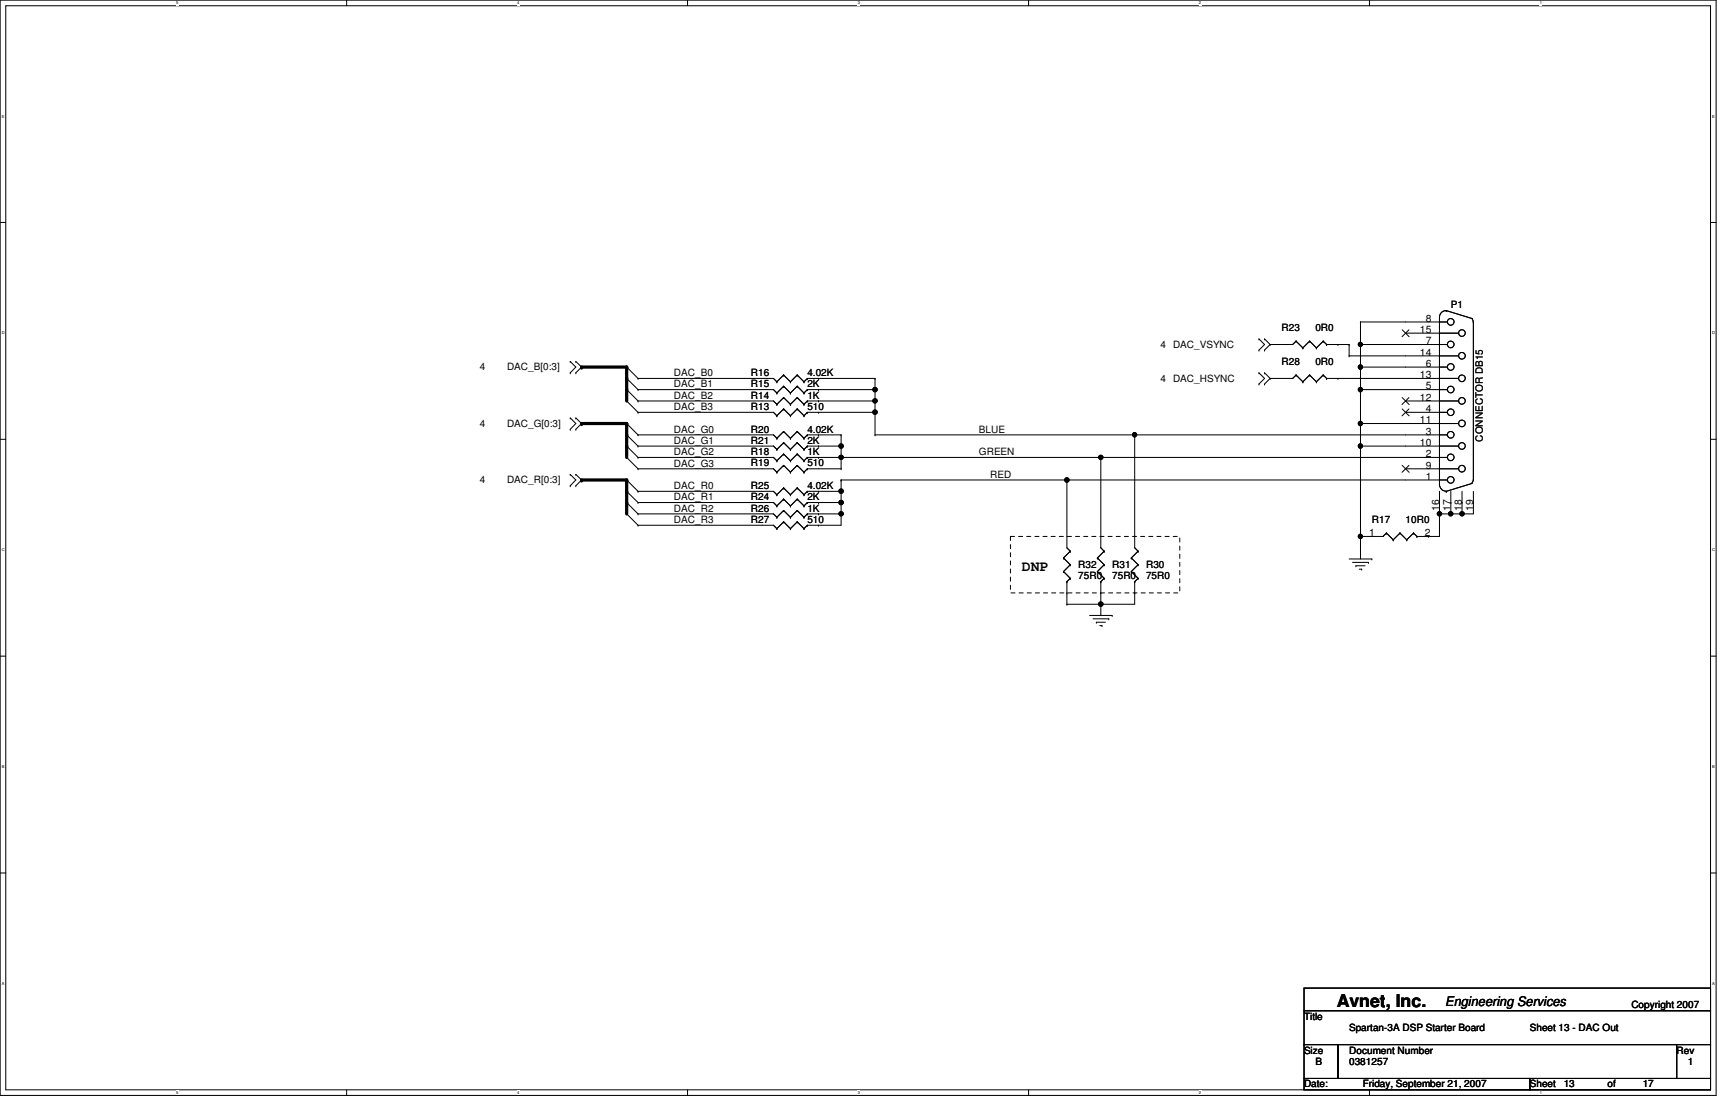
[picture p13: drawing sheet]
<svg xmlns="http://www.w3.org/2000/svg" width="432mm" height="279mm" viewBox="0 0 432 279" stroke-linecap="round" stroke-linejoin="round" font-family="sans-serif">
<defs><g id="words">
<text font-size="4.4" x="333.8" y="251.3">Avnet, Inc.</text>
<text font-size="3.6" x="255.2" y="142.6">DNP</text>
<text font-size="3.3" x="360.9" y="251.2">Engineering Services</text>
<g font-size="2.5">
<text x="362.3" y="77">P1</text>
<text x="320" y="82.6">R23</text>
<text x="328.5" y="82.6">0R0</text>
<text x="354.6" y="83.1">15</text>
<text x="356.1" y="80.3">8</text>
<text x="289.9" y="86.9">4 DAC_VSYNC</text>
<text x="354.6" y="88.8">14</text>
<text x="356.1" y="86">7</text>
<text x="119.8" y="92.5">4</text>
<text x="126.6" y="92.5">DAC_B[0:3]</text>
<text x="168.3" y="93.9">DAC_B0</text>
<text x="187.5" y="93.9">R16</text>
<text x="201.6" y="93.9">4.02K</text>
<text x="289.9" y="95.3">4 DAC_HSYNC</text>
<text x="320" y="91.1">R28</text>
<text x="328.5" y="91.1">0R0</text>
<text x="354.6" y="94.4">13</text>
<text x="356.1" y="91.6">6</text>
<text x="168.3" y="96.7">DAC_B1</text>
<text x="168.3" y="99.6">DAC_B2</text>
<text x="187.5" y="96.7">R15</text>
<text x="187.5" y="99.5">R14</text>
<text x="201.6" y="96.7">2K</text>
<text x="201.6" y="99.5">1K</text>
<text x="354.6" y="100.1">12</text>
<text x="356.1" y="97.2">5</text>
<text x="119.8" y="106.6">4</text>
<text x="126.6" y="106.6">DAC_G[0:3]</text>
<text x="168.3" y="102.4">DAC_B3</text>
<text x="187.5" y="108">R20</text>
<text x="187.5" y="102.4">R13</text>
<text x="201.6" y="108">4.02K</text>
<text x="201.6" y="102.4">510</text>
<text x="354.6" y="105.7">11</text>
<text x="356.1" y="102.9">4</text>
<text x="168.3" y="108">DAC_G0</text>
<text x="168.3" y="110.8">DAC_G1</text>
<text x="168.3" y="113.7">DAC_G2</text>
<text x="187.5" y="113.6">R18</text>
<text x="187.5" y="110.8">R21</text>
<text x="201.6" y="113.6">1K</text>
<text x="201.6" y="110.8">2K</text>
<text x="244.5" y="108">BLUE</text>
<text x="244.5" y="113.7">GREEN</text>
<text x="354.6" y="111.3">10</text>
<text x="356.1" y="108.5">3</text>
<text x="370.3" y="110.3" transform="rotate(-90 370.3 110.3)">CONNECTOR DB15</text>
<text x="168.3" y="116.5">DAC_G3</text>
<text x="187.5" y="116.5">R19</text>
<text x="201.6" y="116.5">510</text>
<text x="247.3" y="119.3">RED</text>
<text x="356.1" y="114.2">2</text>
<text x="356.1" y="117">9</text>
<text x="356.1" y="119.8">1</text>
<text x="119.8" y="120.7">4</text>
<text x="126.6" y="120.7">DAC_R[0:3]</text>
<text x="168.3" y="122.1">DAC_R0</text>
<text x="168.3" y="124.9">DAC_R1</text>
<text x="187.5" y="124.9">R24</text>
<text x="187.5" y="122.1">R25</text>
<text x="201.6" y="124.9">2K</text>
<text x="201.6" y="122.1">4.02K</text>
<text x="168.3" y="127.8">DAC_R2</text>
<text x="168.3" y="130.6">DAC_R3</text>
<text x="187.5" y="127.7">R26</text>
<text x="187.5" y="130.6">R27</text>
<text x="201.6" y="127.7">1K</text>
<text x="201.6" y="130.6">510</text>
<text x="342.6" y="130.6">R17</text>
<text x="351" y="130.6">10R0</text>
<text x="359.5" y="127.6" transform="rotate(-90 359.5 127.6)">16</text>
<text x="362.3" y="127.6" transform="rotate(-90 362.3 127.6)">17</text>
<text x="365.1" y="127.6" transform="rotate(-90 365.1 127.6)">18</text>
<text x="367.9" y="127.6" transform="rotate(-90 367.9 127.6)">19</text>
<text x="342" y="133.9">1</text>
<text x="355.9" y="133.9">2</text>
<text x="269.3" y="141.8">R32</text>
<text x="277.7" y="141.8">R31</text>
<text x="286.2" y="141.8">R30</text>
<text x="269.3" y="144.7">75R0</text>
<text x="277.7" y="144.7">75R0</text>
<text x="286.2" y="144.7">75R0</text>
<text x="407.4" y="251.8">Copyright 2007</text>
<text x="325.7" y="254.6">Title</text>
<text x="336.9" y="257.4">Spartan-3A DSP Starter Board</text>
<text x="382.1" y="257.4">Sheet 13 - DAC Out</text>
<text x="325.7" y="263.1">Size</text>
<text x="336.9" y="263.1">Document Number</text>
<text x="418.7" y="263.1">Rev</text>
<text x="328.5" y="265.9">B</text>
<text x="336.9" y="265.9">0381257</text>
<text x="421.5" y="265.9">1</text>
<text x="325.7" y="271.5">Date:</text>
<text x="340.3" y="271.5">Friday, September 21, 2007</text>
<text x="382.1" y="271.5">Sheet</text>
<text x="390.5" y="271.5">13</text>
<text x="401.4" y="271.5">of</text>
<text x="410.3" y="271.5">17</text>
</g>
<g font-size="1">
<text x="44" y="1.1">5</text>
<text x="129.1" y="1.1">4</text>
<text x="214.2" y="1.1">3</text>
<text x="299.4" y="1.1">2</text>
<text x="384.6" y="1.1">1</text>
<text x=".4" y="29.4">E</text>
<text x="427.6" y="29.4">E</text>
<text x=".4" y="83.5">D</text>
<text x="427.6" y="83.5">D</text>
<text x=".4" y="137.6">C</text>
<text x="427.6" y="137.6">C</text>
<text x=".4" y="191.8">B</text>
<text x="427.6" y="191.8">B</text>
<text x=".4" y="245.9">A</text>
<text x="427.6" y="245.9">A</text>
<text x="44" y="273.2">5</text>
<text x="129.1" y="273.2">4</text>
<text x="214.2" y="273.2">3</text>
<text x="299.4" y="273.2">2</text>
<text x="384.6" y="273.2">1</text>
</g>
</g></defs>
<path d="M0 0h428.6v273.5h-428.6zM1.4 1.4h425.8v270.7h-425.8z" fill="none" stroke="#000" stroke-width=".25"/>
<g fill="#fff">
<path d="M44 .2h.5v1.2h-.5z"/>
<path d="M44 272.3h.5v1.1h-.5z"/>
</g>
<path d="M86.6 0v1.4M86.6 272.1v1.4" fill="none" stroke="#000" stroke-width=".25"/>
<g fill="#fff">
<path d="M129.1 .2h.6v1.2h-.6z"/>
<path d="M129.1 272.3h.6v1.1h-.6z"/>
</g>
<path d="M171.7 0v1.4M171.7 272.1v1.4" fill="none" stroke="#000" stroke-width=".25"/>
<g fill="#fff">
<path d="M214.2 .2h.6v1.2h-.6z"/>
<path d="M214.2 272.3h.6v1.1h-.6z"/>
</g>
<path d="M256.9 0v1.4M256.9 272.1v1.4" fill="none" stroke="#000" stroke-width=".25"/>
<g fill="#fff">
<path d="M299.4 .2h.6v1.2h-.6z"/>
<path d="M299.4 272.3h.6v1.1h-.6z"/>
</g>
<path d="M342 0v1.4M342 272.1v1.4" fill="none" stroke="#000" stroke-width=".25"/>
<g fill="#fff">
<path d="M384.6 .2h.5v1.2h-.5z"/>
<path d="M384.6 272.3h.5v1.1h-.5z"/>
<path d="M.4 28.5h.7v1.1h-.7z"/>
<path d="M427.6 28.5h.6v1.1h-.6z"/>
<path d="M.4 82.6h.7v1.1h-.7z"/>
<path d="M427.6 82.6h.7v1.1h-.7z"/>
</g>
<path d="M0 55.5h1.4M427.2 55.5h1.4" fill="none" stroke="#000" stroke-width=".25"/>
<g fill="#fff">
<path d="M.4 136.7h.7v1.2h-.7z"/>
<path d="M427.6 136.7h.7v1.2h-.7z"/>
</g>
<path d="M0 109.7h1.4M427.2 109.7h1.4" fill="none" stroke="#000" stroke-width=".25"/>
<g fill="#fff">
<path d="M.4 190.9h.7v1.1h-.7z"/>
<path d="M427.6 190.9h.6v1.1h-.6z"/>
</g>
<path d="M0 163.8h1.4M427.2 163.8h1.4" fill="none" stroke="#000" stroke-width=".25"/>
<g fill="#fff">
<path d="M.4 245h.7v1.2h-.7z"/>
<path d="M427.6 245h.6v1.2h-.6z"/>
</g>
<g fill="none" stroke="#000" stroke-width=".25">
<path d="M361.1 77.6a1.63 1.63 0 0 0-1.6 1.6v41.8M361.2 77.6h.1M361.2 77.6l6.5 1.9M367.6 79.5l.3 .8M142.4 93.1h.1M142.4 90.3h.1M142.4 90.3l1.4 1.4-1.4 1.4M143.8 90.3h.1M143.8 93.1h.1M143.8 90.3l1.4 1.4-1.4 1.4M156.5 91.7h.1M156.5 94.5h.1"/>
<path d="M156.5 97.3h.1M156.5 91.7l2.8 2.8M156.5 94.5l2.8 2.8M156.5 97.3l2.8 2.8M159.3 94.5h.1M159.3 97.3h.1M159.3 94.5h33.9l.8 .8M159.3 97.3h33.9l.8 .8M194 98.1h.1M194 95.3h.1M195.7 96.4h.1M195.7 93.6h.1"/>
<path d="M195.7 99.3h.1M195.7 96.4l-1.7 1.7M195.7 96.4l1.7 1.7M195.7 93.6l-1.7 1.7M195.7 93.6l1.7 1.7M195.7 99.3l-1.7 1.7M195.7 99.3l1.7 1.7M197.4 98.1h.1M197.4 95.3h.1M199.1 96.4h.1M199.1 93.6h.1M199.1 99.3h.1"/>
<path d="M199.1 96.4l-1.7 1.7M199.1 96.4l1.7 1.7M199.1 93.6l-1.7 1.7M199.1 93.6l1.7 1.7M199.1 99.3l-1.7 1.7M199.1 99.3l1.7 1.7M200.8 98.1h.1M200.8 95.3h.1M201.6 97.3h.1M201.6 94.5h.1M201.6 94.5h16.9M201.6 97.3h16.9"/>
<path d="M201.6 97.3l-.8 .8M201.6 94.5l-.8 .8M204.4 94.5h.1M204.4 97.3h.1M218.5 97.3h.1M218.5 94.5h.1M218.5 94.5v14.1M314.4 95.9h.1M314.4 93.1h.1M314.4 87.4h.1M314.4 84.6h.1M314.4 93.1l1.4 1.4-1.4 1.4"/>
<path d="M314.4 84.6l1.4 1.4-1.4 1.4M315.8 93.1h.1M315.8 95.9h.1M315.8 84.6h.1M315.8 87.4h.1M315.8 93.1l1.4 1.4M315.8 84.6l1.4 1.4M317.2 94.5h.1M317.2 86h.1M317.2 94.5l-1.4 1.4M317.2 86l-1.4 1.4M323.7 85.2h.1"/>
<path d="M323.7 93.6h.1M323.7 93.6l-.9 .9h-5.6M323.7 85.2l-.9 .8h-5.6M323.7 85.2l1.7 1.7M323.7 93.6l1.7 1.7M325.4 86.9h.1M325.4 95.3h.1M327.1 85.2h.1M327.1 93.6h.1M327.1 85.2l-1.7 1.7M327.1 85.2l1.7 1.7M327.1 93.6l-1.7 1.7"/>
<path d="M327.1 93.6l1.7 1.7M328.8 86.9h.1M328.8 95.3h.1M330.5 85.2h.1M330.5 93.6h.1M330.5 85.2l-1.7 1.7M330.5 85.2l.8 .8M330.5 93.6l-1.7 1.7M330.5 93.6l.8 .9M331.3 86h.1M331.3 94.5h.1M331.3 94.5h33"/>
<path d="M331.3 86h5.6M334.1 86h.1M334.1 94.5h.1M336.9 88.9h.1M336.9 86h.1M336.9 88.9h27.4M336.9 86v2.9M339.8 86h.1M339.8 91.7h.1M339.8 80.4h.1M339.8 97.3h.1M339.8 80.4v59.2"/>
<path d="M339.8 86h21.7M339.8 80.4h21.7M339.8 97.3h21.7M339.8 91.7h21.7M350.2 82.3l1.7 1.8M350.2 99.3l1.7 1.7M351 83.2h13.3M351.9 82.3l-1.8 1.8M351.9 99.3l-1.8 1.7M359.5 83.2h.1M359.5 88.9h.1M359.5 94.5h.1"/>
<path d="M361.5 80.4h.1M361.5 86h.1M361.5 91.7h.1M361.5 97.3h.1M368 80.4h.1M368 80.4v39.4M142.4 107.2h.1M142.4 104.4h.1M142.4 118.4h.1M142.4 104.4l1.4 1.3-1.4 1.5M142.4 118.4l1.4 1.4-1.4 1.5M143.8 104.4h.1"/>
<path d="M143.8 107.2h.1M143.8 118.4h.1M143.8 104.4l1.4 1.3-1.4 1.5M143.8 118.4l1.4 1.4-1.4 1.5M156.5 105.7h.1M156.5 108.6h.1M156.5 111.4h.1M156.5 114.2h.1M156.5 100.1h.1M156.5 119.8h.1M156.5 105.7l2.8 2.9M156.5 108.6l2.8 2.8"/>
<path d="M156.5 111.4l2.8 2.8M156.5 114.2l2.8 2.9M156.5 100.1l2.8 2.9M156.5 119.8l2.8 2.9M159.3 108.6h.1M159.3 111.4h.1M159.3 114.2h.1M159.3 117.1h.1M159.3 100.1h.1M159.3 103h.1M159.3 114.2h33.9l.8 .9M159.3 111.4h33.9l.8 .8"/>
<path d="M159.3 108.6h33.9l.8 .8M159.3 103h33.9l.8 .8M159.3 100.1h33.9l.8 .9M159.3 117.1h33.9l.8 .8M194 117.9h.1M194 109.4h.1M194 103.8h.1M194 115.1h.1M194 101h.1M194 112.2h.1M195.7 116.2h.1M195.7 107.7h.1"/>
<path d="M195.7 102.1h.1M195.7 113.4h.1M195.7 110.5h.1M195.7 116.2l-1.7 1.7M195.7 116.2l1.7 1.7M195.7 107.7l-1.7 1.7M195.7 107.7l1.7 1.7M195.7 102.1l-1.7 1.7M195.7 102.1l1.7 1.7M195.7 113.4l-1.7 1.7M195.7 113.4l1.7 1.7M195.7 110.5l-1.7 1.7"/>
<path d="M195.7 110.5l1.7 1.7M197.4 117.9h.1M197.4 109.4h.1M197.4 103.8h.1M197.4 115.1h.1M197.4 101h.1M197.4 112.2h.1M199.1 116.2h.1M199.1 107.7h.1M199.1 102.1h.1M199.1 113.4h.1M199.1 110.5h.1"/>
<path d="M199.1 116.2l-1.7 1.7M199.1 116.2l1.7 1.7M199.1 107.7l-1.7 1.7M199.1 107.7l1.7 1.7M199.1 102.1l-1.7 1.7M199.1 102.1l1.7 1.7M199.1 113.4l-1.7 1.7M199.1 113.4l1.7 1.7M199.1 110.5l-1.7 1.7M199.1 110.5l1.7 1.7M200.8 117.9h.1M200.8 109.4h.1"/>
<path d="M200.8 103.8h.1M200.8 115.1h.1M200.8 101h.1M200.8 112.2h.1M201.6 117.1h.1M201.6 108.6h.1M201.6 103h.1M201.6 114.2h.1M201.6 100.1h.1M201.6 111.4h.1M201.6 114.2h159.9M201.6 111.4h8.5"/>
<path d="M201.6 108.6h8.5M201.6 103h16.9M201.6 100.1h16.9M201.6 117.1h8.5M201.6 117.1l-.8 .8M201.6 108.6l-.8 .8M201.6 103l-.8 .8M201.6 114.2l-.8 .9M201.6 100.1l-.8 .9M201.6 111.4l-.8 .8M204.4 114.2h.1M204.4 111.4h.1"/>
<path d="M204.4 103h.1M204.4 100.1h.1M204.4 108.6h.1M210.1 111.4h.1M210.1 108.6h.1M210.1 119.8h.1M210.1 114.2h.1M210.1 117.1h.1M210.1 119.8h151.4M210.1 119.8v11.3h-8.5M210.1 108.6v8.5M218.5 103h.1"/>
<path d="M218.5 100.1h.1M218.5 108.6h.1M218.5 108.6h143M266.4 119.8h.1M266.4 119.8v17l.9 .8M274.9 114.2h.1M274.9 114.2v22.6l.9 .8M283.4 108.6h.1M283.4 108.6v28.2l.8 .8M339.8 111.4h.1M339.8 105.7h.1M339.8 111.4h24.5"/>
<path d="M339.8 105.7h24.5M350.2 102.1l1.7 1.7M350.2 116.2l1.7 1.7M351 103h10.5M351 100.1h13.3M351 117.1h13.3M351.9 102.1l-1.8 1.7M351.9 116.2l-1.8 1.7M359.5 100.1h.1M359.5 105.7h.1M359.5 111.4h.1M359.5 117.1h.1"/>
<path d="M361.5 103h.1M361.5 108.6h.1M361.5 114.2h.1M361.5 119.8h.1M367.9 119.8l-.3 .8M142.4 121.3h.1M143.8 121.3h.1M156.5 122.7h.1M156.5 125.5h.1M156.5 128.3h.1M156.5 122.7l2.8 2.8M156.5 125.5l2.8 2.8"/>
<path d="M156.5 128.3l2.8 2.8M159.3 122.7h.1M159.3 125.5h.1M159.3 128.3h.1M159.3 131.1h.1M159.3 128.3h33.9l.8 .9M159.3 131.1h33.9l.8 .9M159.3 125.5h33.9l.8 .8M159.3 122.7h33.9l.8 .8M194 129.2h.1M194 126.3h.1M194 132h.1"/>
<path d="M194 123.5h.1M195.7 127.5h.1M195.7 124.6h.1M195.7 130.3h.1M195.7 121.8h.1M195.7 127.5l-1.7 1.7M195.7 127.5l1.7 1.7M195.7 124.6l-1.7 1.7M195.7 124.6l1.7 1.7M195.7 130.3l-1.7 1.7M195.7 130.3l1.7 1.7M195.7 121.8l-1.7 1.7"/>
<path d="M195.7 121.8l1.7 1.7M197.4 129.2h.1M197.4 126.3h.1M197.4 132h.1M197.4 123.5h.1M199.1 127.5h.1M199.1 124.6h.1M199.1 130.3h.1M199.1 121.8h.1M199.1 127.5l-1.7 1.7M199.1 127.5l1.7 1.7M199.1 124.6l-1.7 1.7"/>
<path d="M199.1 124.6l1.7 1.7M199.1 130.3l-1.7 1.7M199.1 130.3l1.7 1.7M199.1 121.8l-1.7 1.7M199.1 121.8l1.7 1.7M200.8 129.2h.1M200.8 126.3h.1M200.8 132h.1M200.8 123.5h.1M201.6 128.3h.1M201.6 125.5h.1M201.6 131.1h.1"/>
<path d="M201.6 122.7h.1M201.6 128.3h8.5M201.6 125.5h8.5M201.6 122.7h8.5M201.6 128.3l-.8 .9M201.6 125.5l-.8 .8M201.6 131.1l-.8 .9M201.6 122.7l-.8 .8M204.4 131.1h.1M204.4 128.3h.1M204.4 125.5h.1M204.4 122.7h.1"/>
<path d="M210.1 128.3h.1M210.1 125.5h.1M210.1 122.7h.1M265.6 139.3h.1M265.6 139.3l1.7 1.7M267.3 137.6h.1M267.3 137.6l-1.7 1.7M274.1 139.3h.1M274.1 139.3l1.7 1.7M275.8 137.6h.1M275.8 137.6l-1.7 1.7M282.5 139.3h.1"/>
<path d="M282.5 139.3l1.7 1.7M284.2 137.6h.1M284.2 137.6l-1.7 1.7M336.9 139.6h5.7M339.8 133.9h.1M342.6 139.6h.1M346.2 133.1h.1M346.2 133.1l-.8 .8h-5.6M346.2 133.1l1.7 1.7M347.9 134.8h.1M349.6 133.1h.1M349.6 133.1l-1.7 1.7"/>
<path d="M349.6 133.1l1.7 1.7M351.3 134.8h.1M353 133.1h.1M353 133.1l-1.7 1.7M353 133.1l.9 .8M353.9 133.9h.1M356.7 133.9h.1M359.5 125.5h.1M359.5 128.3h.1M359.5 121h.1M359.5 120.9a1.66 1.66 0 0 0 1.6 1.7M359.5 122.7v11.2h-5.6"/>
<path d="M361.2 122.7h.1M362.3 125.5h.1M362.3 128.3h.1M362.3 122.7v5.6M365.1 125.5h.1M365.1 128.3h.1M365.1 122.7v5.6M367.7 120.7l-6.5 2M368 125.5h.1M368 122.7v5.6h-8.5M265.6 142.7h.1M265.6 142.7l1.7 1.7"/>
<path d="M266.4 148h.1M266.4 150.9h.1M266.4 145.2h.1M266.4 145.2v5.7M267.3 141h.1M267.3 144.4h.1M267.3 144.4l-.9 .8M267.3 141l-1.7 1.7M272.1 153.7h5.6M273 154.5h3.9M273.8 155.4h.1M273.8 155.4h2.3"/>
<path d="M274.1 142.7h.1M274.1 142.7l1.7 1.7M274.7 156.2h.5M274.9 150.9h.1M274.9 148h.1M274.9 145.2h.1M274.9 145.2v8.5M275.2 156.2h.1M275.8 141h.1M275.8 144.4h.1M275.8 141l-1.7 1.7M275.8 144.4l-.9 .8"/>
<path d="M276.9 154.5h.1M277.7 153.7h.1M282.5 142.7h.1M282.5 142.7l1.7 1.7M283.4 148h.1M283.4 145.2h.1M283.4 145.2v5.7h-17M284.2 141h.1M284.2 144.4h.1M284.2 141l-1.7 1.7M284.2 144.4l-.8 .8M337.8 140.4h4"/>
<path d="M338.6 141.3h.1M338.6 141.3h2.3M339.5 142.1h.6M340.1 142.1h.1M341.8 140.4h.1M0 218h1.4M427.2 218h1.4M325.7 246.7h101.5v5.6h-101.5zM325.7 252.3h101.5v8.5h-101.5zM325.7 260.8h8.4v8.5h-8.4zM325.7 269.3h56.4v2.8h-56.4zM334.1 260.8h84.6v8.5h-84.6z"/>
<path d="M382.1 269.3h45.1v2.8h-45.1zM418.7 260.8h8.5v8.5h-8.5z"/>
<circle cx="218.5" cy="97.3" r=".56"/>
<circle cx="339.7" cy="91.6" r=".55"/>
<circle cx="339.7" cy="97.3" r=".55"/>
<circle cx="339.7" cy="86" r=".54"/>
<circle cx="362.3" cy="80.4" r=".83"/>
<circle cx="362.3" cy="86" r=".83"/>
<circle cx="362.3" cy="97.3" r=".83"/>
<circle cx="362.3" cy="91.6" r=".83"/>
<circle cx="365.1" cy="94.5" r=".83"/>
<circle cx="365.1" cy="88.8" r=".83"/>
<circle cx="365.1" cy="83.2" r=".83"/>
<circle cx="210.1" cy="111.4" r=".56"/>
<circle cx="210.1" cy="114.2" r=".55"/>
<circle cx="218.5" cy="102.9" r=".56"/>
<circle cx="218.5" cy="100.1" r=".55"/>
<circle cx="266.4" cy="119.8" r=".56"/>
<circle cx="274.9" cy="114.2" r=".55"/>
<circle cx="283.3" cy="108.5" r=".55"/>
<circle cx="339.7" cy="105.7" r=".55"/>
<circle cx="339.7" cy="111.4" r=".55"/>
<circle cx="362.3" cy="119.8" r=".83"/>
<circle cx="362.3" cy="114.2" r=".83"/>
<circle cx="362.3" cy="102.9" r=".83"/>
<circle cx="362.3" cy="108.6" r=".83"/>
<circle cx="365.1" cy="100.1" r=".83"/>
<circle cx="365.1" cy="111.4" r=".83"/>
<circle cx="365.1" cy="117" r=".83"/>
<circle cx="365.1" cy="105.7" r=".83"/>
<circle cx="210.1" cy="125.5" r=".56"/>
<circle cx="210.1" cy="122.6" r=".56"/>
<circle cx="210.1" cy="128.3" r=".55"/>
<circle cx="339.7" cy="133.9" r=".55"/>
<circle cx="359.5" cy="128.3" r=".55"/>
<circle cx="362.3" cy="128.3" r=".55"/>
<circle cx="365.1" cy="128.3" r=".55"/>
<circle cx="274.9" cy="150.8" r=".56"/>
</g>
<g fill="#000">
<circle cx="218.5" cy="97.3" r=".56"/>
<circle cx="339.7" cy="91.6" r=".55"/>
<circle cx="339.7" cy="97.3" r=".55"/>
<circle cx="339.7" cy="86" r=".54"/>
<circle cx="210.1" cy="111.4" r=".56"/>
<circle cx="210.1" cy="114.2" r=".55"/>
<circle cx="218.5" cy="102.9" r=".56"/>
<circle cx="218.5" cy="100.1" r=".55"/>
<circle cx="266.4" cy="119.8" r=".56"/>
<circle cx="274.9" cy="114.2" r=".55"/>
<circle cx="283.3" cy="108.5" r=".55"/>
<circle cx="339.7" cy="105.7" r=".55"/>
<circle cx="339.7" cy="111.4" r=".55"/>
<circle cx="210.1" cy="125.5" r=".56"/>
<circle cx="210.1" cy="122.6" r=".56"/>
<circle cx="210.1" cy="128.3" r=".55"/>
<circle cx="339.7" cy="133.9" r=".55"/>
<circle cx="359.5" cy="128.3" r=".55"/>
<circle cx="362.3" cy="128.3" r=".55"/>
<circle cx="365.1" cy="128.3" r=".55"/>
<circle cx="274.9" cy="150.8" r=".56"/>
</g>
<path d="M145.2 91.7h11.3v8.4M145.2 105.7h11.3v8.5M145.2 119.8h11.3v8.5" fill="none" stroke="#000" stroke-width=".8"/>
<g fill="#000">
<circle cx="145.2" cy="91.7" r=".4"/>
<circle cx="156.5" cy="97.3" r=".4"/>
<circle cx="156.5" cy="91.7" r=".4"/>
<circle cx="156.5" cy="94.5" r=".4"/>
<circle cx="145.2" cy="105.7" r=".4"/>
<circle cx="145.2" cy="119.8" r=".4"/>
<circle cx="156.5" cy="105.7" r=".4"/>
<circle cx="156.5" cy="108.6" r=".4"/>
<circle cx="156.5" cy="111.4" r=".4"/>
<circle cx="156.5" cy="119.8" r=".4"/>
<circle cx="156.5" cy="122.7" r=".4"/>
<circle cx="156.5" cy="125.5" r=".4"/>
</g>
<path d="M252.3 133.9h42.3v14.1h-42.3z" fill="none" stroke="#000" stroke-width=".25" stroke-dasharray="1 1 1 1 1 1 1 1"/>
<use href="#words"/>
</svg>
